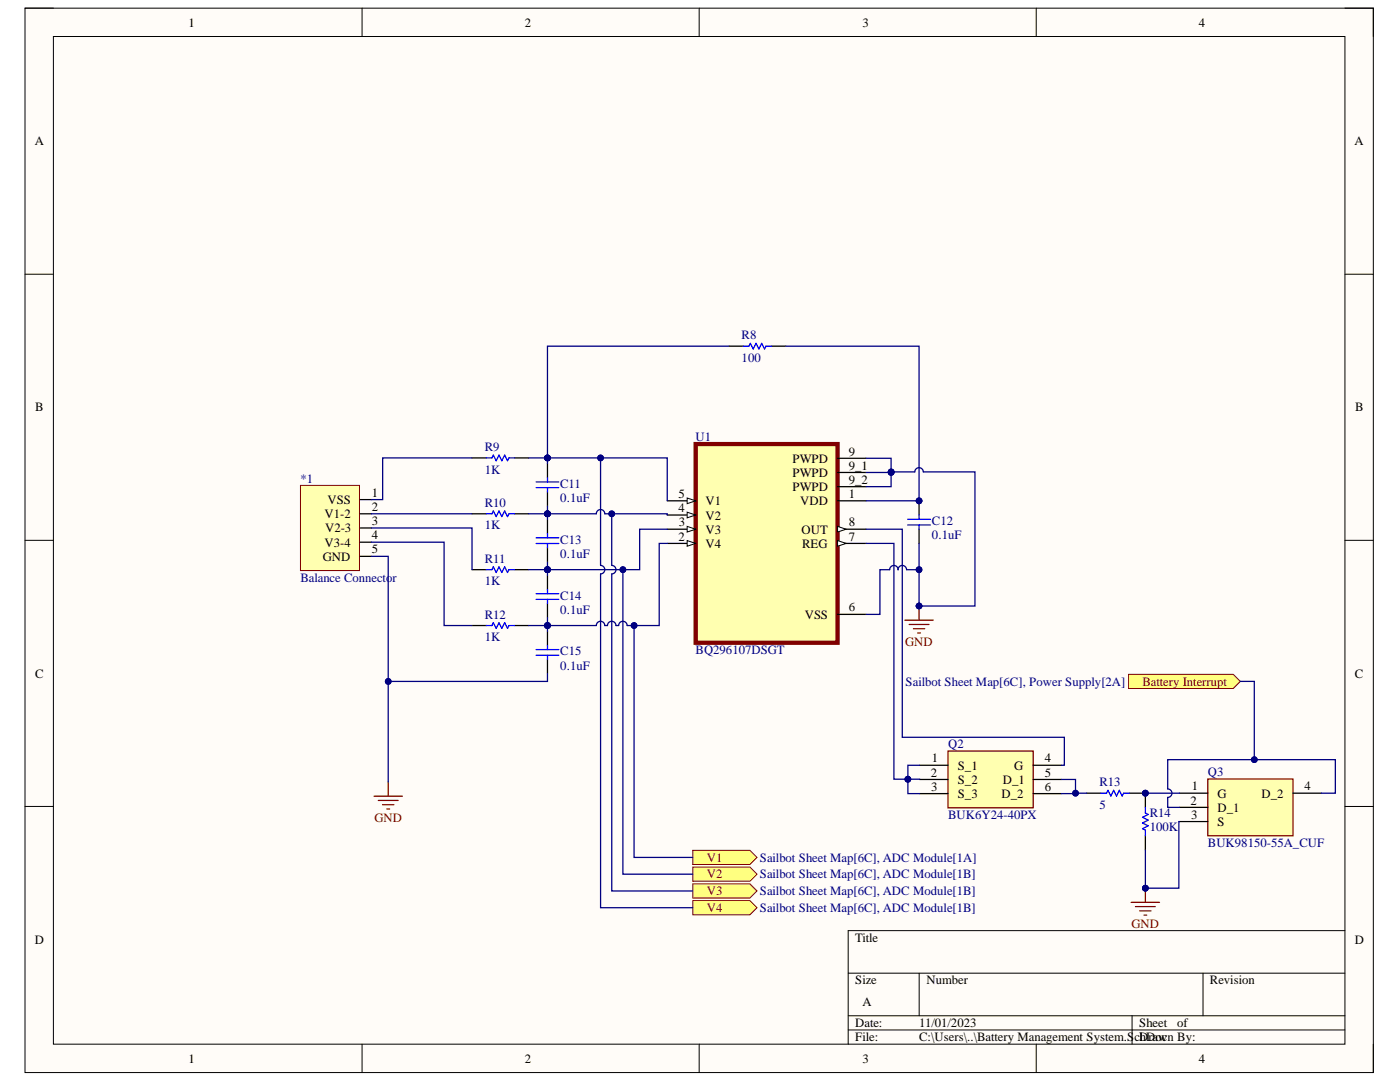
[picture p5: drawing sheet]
<svg xmlns="http://www.w3.org/2000/svg" width="279mm" height="216mm" viewBox="0 0 279 216" stroke-linecap="round" stroke-linejoin="round" font-family="sans-serif">
<defs><g id="words">
<g font-size="2.5">
<text x="37.6" y="5.3">1</text>
<text x="104.7" y="5.3">2</text>
<text x="172.1" y="5.3">3</text>
<text x="239.3" y="5.3">4</text>
<text x="6.9" y="29">A</text>
<text x="270.3" y="29">A</text>
<text x="7" y="82.1">B</text>
<text x="270.5" y="82.1">B</text>
<text x="158.2" y="92.3">PWPD</text>
<text x="158.2" y="95.1">PWPD</text>
<text x="169.4" y="90.9">9</text>
<text x="169.4" y="93.7">9_1</text>
<text x="65.4" y="100.5">VSS</text>
<text x="74.2" y="99.1">1</text>
<text x="74.2" y="102">2</text>
<text x="135.4" y="99.4">5</text>
<text x="140.8" y="100.8">V1</text>
<text x="158.2" y="98">PWPD</text>
<text x="159.7" y="100.8">VDD</text>
<text x="169.4" y="96.6">9_2</text>
<text x="169.4" y="99.4">1</text>
<text x="64.8" y="103.4">V1-2</text>
<text x="64.9" y="106.2">V2-3</text>
<text x="74.2" y="104.8">3</text>
<text x="74.2" y="107.6">4</text>
<text x="135.4" y="102.2">4</text>
<text x="135.4" y="107.9">2</text>
<text x="135.5" y="105">3</text>
<text x="140.8" y="103.7">V2</text>
<text x="140.8" y="106.5">V3</text>
<text x="159.9" y="106.5">OUT</text>
<text x="169.4" y="105">8</text>
<text x="169.4" y="107.9">7</text>
<text x="64.4" y="111.9">GND</text>
<text x="64.8" y="109.1">V3-4</text>
<text x="74.2" y="110.4">5</text>
<text x="140.8" y="109.3">V4</text>
<text x="160.1" y="109.3">REG</text>
<text x="160.6" y="123.5">VSS</text>
<text x="169.4" y="122">6</text>
<text x="7" y="135.2">C</text>
<text x="270.4" y="135.2">C</text>
<text x="185.7" y="155">2</text>
<text x="186" y="152.1">1</text>
<text x="191.1" y="153.6">S_1</text>
<text x="202.4" y="153.6">G</text>
<text x="208.5" y="152.1">4</text>
<text x="208.5" y="155">5</text>
<text x="185.8" y="157.8">3</text>
<text x="191.1" y="156.3">S_2</text>
<text x="191.1" y="159.2">S_3</text>
<text x="199.9" y="159.2">D_2</text>
<text x="200.1" y="156.3">D_1</text>
<text x="208.5" y="157.8">6</text>
<text x="237.6" y="160.6">2</text>
<text x="237.8" y="157.7">1</text>
<text x="243" y="159.1">G</text>
<text x="243" y="161.9">D_1</text>
<text x="251.8" y="159.1">D_2</text>
<text x="260.3" y="157.7">4</text>
<text x="237.8" y="163.4">3</text>
<text x="243" y="164.8">S</text>
<text x="6.9" y="188.3">D</text>
<text x="170.7" y="188">Title</text>
<text x="270.4" y="188.3">D</text>
<text x="170.7" y="196.4">Size</text>
<text x="184.9" y="196.4">Number</text>
<text x="241.5" y="196.4">Revision</text>
<text x="172.1" y="200.7">A</text>
<text x="170.7" y="205">Date:</text>
<text x="170.7" y="207.8">File:</text>
<text x="183.5" y="205">11/01/2023</text>
<text x="183.5" y="207.8">C:\Users\..\Battery Management System.S</text>
<text x="226.4" y="207.8">cDraw</text>
<text x="227.3" y="205">Sheet</text>
<text x="227.5" y="207.8">hDocn By:</text>
<text x="235" y="205">of</text>
<text x="37.6" y="212.1">1</text>
<text x="104.7" y="212.1">2</text>
<text x="172.1" y="212.1">3</text>
<text x="239.3" y="212.1">4</text>
</g>
<g font-size="2.5" fill="#000080">
<text x="148" y="67.6">R8</text>
<text x="148" y="72.2">100</text>
<text x="96.8" y="90">R9</text>
<text x="138.8" y="88">U1</text>
<text x="96.8" y="94.5">1K</text>
<text x="60" y="96.3">*1</text>
<text x="96.8" y="101.1">R10</text>
<text x="111.8" y="100.1">0.1uF</text>
<text x="111.8" y="97.3">C11</text>
<text x="96.8" y="105.6">1K</text>
<text x="186" y="107.6">0.1uF</text>
<text x="186" y="104.8">C12</text>
<text x="96.8" y="112.3">R11</text>
<text x="111.8" y="111.3">0.1uF</text>
<text x="111.8" y="108.5">C13</text>
<text x="60" y="116.1">Balance Connector</text>
<text x="96.8" y="116.8">1K</text>
<text x="111.8" y="119.6">C14</text>
<text x="96.8" y="123.5">R12</text>
<text x="111.8" y="122.4">0.1uF</text>
<text x="96.8" y="127.9">1K</text>
<text x="111.8" y="130.7">C15</text>
<text x="138.8" y="130.6">BQ296107DSGT</text>
<text x="111.8" y="133.6">0.1uF</text>
<text x="180.7" y="136.8">Sailbot Sheet Map[6C], Power Supply[2A]</text>
<text x="189.2" y="149.3">Q2</text>
<text x="241" y="154.9">Q3</text>
<text x="219.4" y="161.4">5</text>
<text x="219.4" y="156.9">R13</text>
<text x="189.2" y="163.4">BUK6Y24-40PX</text>
<text x="229.5" y="165.9">100K</text>
<text x="229.5" y="163.1">R14</text>
<text x="151.6" y="171.9">Sailbot Sheet Map[6C], ADC Module[1A]</text>
<text x="241" y="169">BUK98150-55A_CUF</text>
<text x="151.6" y="175.3">Sailbot Sheet Map[6C], ADC Module[1B]</text>
<text x="151.6" y="178.7">Sailbot Sheet Map[6C], ADC Module[1B]</text>
<text x="151.6" y="182">Sailbot Sheet Map[6C], ADC Module[1B]</text>
</g>
<g font-size="2.5" fill="#800000">
<text x="180.7" y="128.9">GND</text>
<text x="228" y="136.8">Battery Interrupt</text>
<text x="74.8" y="164">GND</text>
<text x="141.1" y="171.9">V1</text>
<text x="141.1" y="175.3">V2</text>
<text x="141.1" y="178.7">V3</text>
<text x="141.1" y="182">V4</text>
<text x="225.8" y="185.2">GND</text>
</g>
</g></defs>
<path d="M5 1.6h269.1v212.4h-269.1z" fill-rule="evenodd" fill="#fffcf8"/>
<path d="M5 1.6h269.1v212.4h-269.1z" fill="none" stroke="#000" stroke-width=".2"/>
<path d="M10.7 7.3h257.7v201.1h-257.7z" fill-rule="evenodd" fill="#fffcf8"/>
<g fill="none" stroke="#000" stroke-width=".2">
<path d="M5 1.6h5.7M10.7 7.3h257.7v201.1h-257.7zM72.3 1.6v5.7M139.5 1.6v5.7M206.8 1.6v5.7M268.4 1.6h5.7v5.7M5 54.7h5.7M268.4 54.7h5.7M5 107.8h5.7M268.4 107.8h5.7M5 160.9h5.7M268.4 160.9h5.7"/>
<path d="M169.3 194.2h99.1M183.4 194.2v8.5M240.1 194.2v8.5M268.4 185.7h-99.1v22.7M72.3 208.4v5.6M139.5 208.4v5.6M169.3 202.7h99.1M169.3 205.5h99.1M206.8 208.4v5.6M225.9 202.7v5.7M274.1 208.4v5.6"/>
</g>
<path d="M60 96.9h11.7v16.9h-11.7z" fill-rule="evenodd" fill="#ffffb0"/>
<path d="M60 96.9h11.7v16.9h-11.7z" fill="none" stroke="#800000" stroke-width=".2"/>
<g fill="none" stroke="#000" stroke-width=".25">
<path d="M71.9 99.7h2.2M94.2 91.4h2.8M102.7 91.4h2.8M109.3 92.5v2.8M109.3 98.2v2.8M71.9 102.5h2.2M71.9 105.4h2.2M71.9 108.2h2.2M71.9 111h2.2M94.2 102.5h2.8M94.2 113.7h2.8M102.7 102.5h2.8"/>
<path d="M102.7 113.7h2.8M109.3 103.6v2.9M109.3 109.3v2.8M109.3 114.8v2.8M94.2 124.8h2.8M102.7 124.8h2.8M109.3 120.4v2.9M109.3 125.9v2.9M109.3 131.6v2.8"/>
</g>
<g fill="none" stroke="#00f" stroke-width=".25">
<path d="M97 91.4h1.2l.3-.6 .5 1.1 .6-1.1 .6 1.1 .5-1.1 .6 1.1 .3-.5h1.1M107 96.2h4.5M107 97.3h4.5M109.3 95.3v.9M109.3 97.3v.9M97 102.5h1.2l.3-.5 .5 1.1 .6-1.1 .6 1.1 .5-1.1 .6 1.1 .3-.6h1.1M97 113.7h1.2l.3-.6 .5 1.1 .6-1.1 .6 1.1 .5-1.1 .6 1.1 .3-.5h1.1M107 107.3h4.5M107 108.5h4.5M107 118.5h4.5M107 119.6h4.5M109.3 106.5v.8"/>
<path d="M109.3 108.5v.8M109.3 117.6v.9M109.3 119.6v.8M97 124.8h1.2l.3-.5 .5 1.1 .6-1.1 .6 1.1 .5-1.1 .6 1.1 .3-.6h1.1M107 129.6h4.5M107 130.7h4.5M109.3 128.8v.8M109.3 130.7v.9"/>
</g>
<path d="M138.8 88.6h28.4v39.7h-28.4z" fill-rule="evenodd" fill="#ffffb0"/>
<path d="M138.8 88.6h28.4v39.7h-28.4z" fill="none" stroke="#800000" stroke-width=".85"/>
<path d="M133.2 99.9h5.6" fill="none" stroke="#000" stroke-width=".25"/>
<path d="M137.1 99.4l1.7 .5-1.7 .6z" fill="#f8fcff"/>
<path d="M137.1 99.4l1.7 .5-1.7 .6z" fill="none" stroke="#000" stroke-width=".2"/>
<path d="M133.2 102.8h5.6" fill="none" stroke="#000" stroke-width=".25"/>
<path d="M137.1 102.2l1.7 .6-1.7 .5z" fill="#f8fcff"/>
<path d="M137.1 102.2l1.7 .6-1.7 .5z" fill="none" stroke="#000" stroke-width=".2"/>
<path d="M133.2 105.6h5.6" fill="none" stroke="#000" stroke-width=".25"/>
<path d="M137.1 105l1.7 .6-1.7 .6z" fill="#f8fcff"/>
<path d="M137.1 105l1.7 .6-1.7 .6z" fill="none" stroke="#000" stroke-width=".2"/>
<path d="M133.2 108.4h5.6" fill="none" stroke="#000" stroke-width=".25"/>
<path d="M137.1 107.9l1.7 .5-1.7 .6z" fill="#f8fcff"/>
<path d="M137.1 107.9l1.7 .5-1.7 .6z" fill="none" stroke="#000" stroke-width=".2"/>
<path d="M167.2 91.4h5.6M167.2 94.3h5.6M167.2 97.1h5.6M167.2 99.9h5.6M167.2 105.6h5.6" fill="none" stroke="#000" stroke-width=".25"/>
<path d="M167.2 105l1.7 .6-1.7 .6z" fill="#f8fcff"/>
<path d="M167.2 105l1.7 .6-1.7 .6z" fill="none" stroke="#000" stroke-width=".2"/>
<path d="M167.2 108.4h5.6" fill="none" stroke="#000" stroke-width=".25"/>
<path d="M167.2 107.9l1.7 .5-1.7 .6z" fill="#f8fcff"/>
<path d="M167.2 107.9l1.7 .5-1.7 .6z" fill="none" stroke="#000" stroke-width=".2"/>
<path d="M145.5 69.1h2.8M154 69.1h2.8M167.2 122.6h5.6" fill="none" stroke="#000" stroke-width=".25"/>
<path d="M148.3 69.1h1.2l.2-.6 .6 1.1 .6-1.1 .5 1.1 .6-1.1 .6 1.1 .3-.5h1.1" fill="none" stroke="#00f" stroke-width=".25"/>
<path d="M74.6 158.9h5.7M75.5 159.7h4M77.5 156v2.9M76.3 160.6h2.3M77.2 161.4h.6" fill="none" stroke="#800000" stroke-width=".25"/>
<circle cx="183.4" cy="99.9" r=".57" fill="#000080"/>
<circle cx="183.4" cy="99.9" r=".57" fill="none" stroke="#000080" stroke-width=".2"/>
<path d="M183.4 99.9v2.9M183.4 105.6v2.8" fill="none" stroke="#000" stroke-width=".25"/>
<circle cx="183.4" cy="99.9" r=".57" fill="#000080"/>
<circle cx="183.4" cy="99.9" r=".57" fill="none" stroke="#000080" stroke-width=".2"/>
<path d="M181.1 103.6h4.6M181.1 104.8h4.6M183.4 102.8v.8M183.4 104.8v.8" fill="none" stroke="#00f" stroke-width=".25"/>
<path d="M180.6 123.7h5.7M181.4 124.6h4M182.3 125.4h2.3M183.1 126.3h.6M183.4 120.9v2.8" fill="none" stroke="#800000" stroke-width=".25"/>
<circle cx="183.4" cy="120.9" r=".57" fill="#000080"/>
<circle cx="183.4" cy="120.9" r=".57" fill="none" stroke="#000080" stroke-width=".2"/>
<path d="M189.2 149.9h17v11.3h-17z" fill-rule="evenodd" fill="#ffffb0"/>
<path d="M189.2 149.9h17v11.3h-17z" fill="none" stroke="#800000" stroke-width=".25"/>
<path d="M183.5 152.7h5.7M183.5 155.5h5.7M183.5 158.4h5.7M206.2 152.7h5.6M206.2 155.5h5.6M206.2 158.4h5.6M216.9 158.3h2.8M225.4 158.3h2.8" fill="none" stroke="#000" stroke-width=".25"/>
<path d="M219.7 158.3h1.1l.3-.6 .6 1.1 .6-1.1 .5 1.1 .6-1.1 .6 1.1 .2-.5h1.2" fill="none" stroke="#00f" stroke-width=".25"/>
<path d="M225.2 134.6h20.9l1.4 1.4-1.4 1.4h-20.9z" fill-rule="evenodd" fill="#ffff80"/>
<path d="M225.2 134.6h20.9l1.4 1.4-1.4 1.4h-20.9z" fill="none" stroke="#800000" stroke-width=".2"/>
<path d="M241 155.4h17v11.4h-17z" fill-rule="evenodd" fill="#ffffb0"/>
<path d="M241 155.4h17v11.4h-17z" fill="none" stroke="#800000" stroke-width=".25"/>
<path d="M235.4 158.3h5.6M258 158.3h5.7M235.4 161.1h5.6M235.4 163.9h5.6" fill="none" stroke="#000" stroke-width=".25"/>
<circle cx="228.6" cy="158.3" r=".57" fill="#000080"/>
<circle cx="228.6" cy="158.3" r=".57" fill="none" stroke="#000080" stroke-width=".2"/>
<path d="M228.6 158.3v2.8" fill="none" stroke="#000" stroke-width=".25"/>
<circle cx="228.6" cy="158.3" r=".57" fill="#000080"/>
<circle cx="228.6" cy="158.3" r=".57" fill="none" stroke="#000080" stroke-width=".2"/>
<path d="M228.6 166.8v2.8" fill="none" stroke="#000" stroke-width=".25"/>
<path d="M228.6 161.1v1.1l.5 .3-1.1 .6 1.1 .5-1.1 .6 1.1 .6-1.1 .6 .6 .2v1.2" fill="none" stroke="#00f" stroke-width=".25"/>
<path d="M228.6 177.2v2.9M225.8 180.1h5.6M226.6 180.9h4M227.4 181.8h2.3M228.3 182.6h.6" fill="none" stroke="#800000" stroke-width=".25"/>
<circle cx="228.6" cy="177.2" r=".57" fill="#000080"/>
<circle cx="228.6" cy="177.2" r=".57" fill="none" stroke="#000080" stroke-width=".2"/>
<path d="M138.2 169.7h11.5l1.4 1.4-1.4 1.4h-11.5z" fill-rule="evenodd" fill="#ffff80"/>
<path d="M138.2 169.7h11.5l1.4 1.4-1.4 1.4h-11.5z" fill="none" stroke="#800000" stroke-width=".2"/>
<path d="M138.3 173h11.4l1.4 1.4-1.4 1.4h-11.4z" fill-rule="evenodd" fill="#ffff80"/>
<path d="M138.3 173h11.4l1.4 1.4-1.4 1.4h-11.4z" fill="none" stroke="#800000" stroke-width=".2"/>
<path d="M138.3 176.4h11.4l1.4 1.4-1.4 1.4h-11.4z" fill-rule="evenodd" fill="#ffff80"/>
<path d="M138.3 176.4h11.4l1.4 1.4-1.4 1.4h-11.4z" fill="none" stroke="#800000" stroke-width=".2"/>
<path d="M138.3 179.7h11.4l1.4 1.4-1.4 1.4h-11.4z" fill-rule="evenodd" fill="#ffff80"/>
<path d="M138.3 179.7h11.4l1.4 1.4-1.4 1.4h-11.4z" fill="none" stroke="#800000" stroke-width=".2"/>
<path d="M94.2 91.4h-17.8v8.3h-2.3M74.1 105.4h20.1v8.3M74.1 108.2h14.5v16.6h5.6M74.1 102.5h20.1M109.3 123.3v1.5h-3.8" fill="none" stroke="#000080" stroke-width=".25"/>
<circle cx="109.3" cy="124.8" r=".57" fill="#000080"/>
<circle cx="109.3" cy="124.8" r=".57" fill="none" stroke="#000080" stroke-width=".2"/>
<path d="M109.3 112.1v1.6" fill="none" stroke="#000080" stroke-width=".25"/>
<circle cx="109.3" cy="113.7" r=".57" fill="#000080"/>
<circle cx="109.3" cy="113.7" r=".57" fill="none" stroke="#000080" stroke-width=".2"/>
<path d="M109.3 101v1.5" fill="none" stroke="#000080" stroke-width=".25"/>
<circle cx="109.3" cy="102.5" r=".57" fill="#000080"/>
<circle cx="109.3" cy="102.5" r=".57" fill="none" stroke="#000080" stroke-width=".2"/>
<path d="M109.3 134.4v1.6h-31.8" fill="none" stroke="#000080" stroke-width=".25"/>
<circle cx="77.5" cy="136" r=".57" fill="#000080"/>
<circle cx="77.5" cy="136" r=".57" fill="none" stroke="#000080" stroke-width=".2"/>
<path d="M109.3 91.4v1.1" fill="none" stroke="#000080" stroke-width=".25"/>
<circle cx="109.3" cy="91.4" r=".57" fill="#000080"/>
<circle cx="109.3" cy="91.4" r=".57" fill="none" stroke="#000080" stroke-width=".2"/>
<path d="M105.5 102.5h3.8" fill="none" stroke="#000080" stroke-width=".25"/>
<circle cx="109.3" cy="102.5" r=".57" fill="#000080"/>
<circle cx="109.3" cy="102.5" r=".57" fill="none" stroke="#000080" stroke-width=".2"/>
<path d="M109.3 102.5v1.1" fill="none" stroke="#000080" stroke-width=".25"/>
<circle cx="109.3" cy="102.5" r=".57" fill="#000080"/>
<circle cx="109.3" cy="102.5" r=".57" fill="none" stroke="#000080" stroke-width=".2"/>
<path d="M105.5 113.7h3.8" fill="none" stroke="#000080" stroke-width=".25"/>
<circle cx="109.3" cy="113.7" r=".57" fill="#000080"/>
<circle cx="109.3" cy="113.7" r=".57" fill="none" stroke="#000080" stroke-width=".2"/>
<path d="M109.3 113.7v1.1" fill="none" stroke="#000080" stroke-width=".25"/>
<circle cx="109.3" cy="113.7" r=".57" fill="#000080"/>
<circle cx="109.3" cy="113.7" r=".57" fill="none" stroke="#000080" stroke-width=".2"/>
<path d="M109.3 124.8v1.1" fill="none" stroke="#000080" stroke-width=".25"/>
<circle cx="109.3" cy="124.8" r=".57" fill="#000080"/>
<circle cx="109.3" cy="124.8" r=".57" fill="none" stroke="#000080" stroke-width=".2"/>
<path d="M105.5 91.4h27.7v8.5" fill="none" stroke="#000080" stroke-width=".25"/>
<circle cx="109.3" cy="91.4" r=".57" fill="#000080"/>
<circle cx="109.3" cy="91.4" r=".57" fill="none" stroke="#000080" stroke-width=".2"/>
<circle cx="109.3" cy="91.4" r=".57" fill="#000080"/>
<circle cx="109.3" cy="91.4" r=".57" fill="none" stroke="#000080" stroke-width=".2"/>
<circle cx="119.9" cy="91.4" r=".57" fill="#000080"/>
<circle cx="119.9" cy="91.4" r=".57" fill="none" stroke="#000080" stroke-width=".2"/>
<path d="M133.2 105.6h-5.5v8.1h-18.4" fill="none" stroke="#000080" stroke-width=".25"/>
<circle cx="124.3" cy="113.7" r=".57" fill="#000080"/>
<circle cx="124.3" cy="113.7" r=".57" fill="none" stroke="#000080" stroke-width=".2"/>
<circle cx="109.3" cy="113.7" r=".57" fill="#000080"/>
<circle cx="109.3" cy="113.7" r=".57" fill="none" stroke="#000080" stroke-width=".2"/>
<circle cx="109.3" cy="113.7" r=".57" fill="#000080"/>
<circle cx="109.3" cy="113.7" r=".57" fill="none" stroke="#000080" stroke-width=".2"/>
<path d="M145.5 69.1h-36.2v22.3" fill="none" stroke="#000080" stroke-width=".25"/>
<circle cx="109.3" cy="91.4" r=".57" fill="#000080"/>
<circle cx="109.3" cy="91.4" r=".57" fill="none" stroke="#000080" stroke-width=".2"/>
<path d="M156.8 69.1h26.6v30.8h-10.6" fill="none" stroke="#000080" stroke-width=".25"/>
<circle cx="183.4" cy="99.9" r=".57" fill="#000080"/>
<circle cx="183.4" cy="99.9" r=".57" fill="none" stroke="#000080" stroke-width=".2"/>
<path d="M177.8 94.3v2.8h-5" fill="none" stroke="#000080" stroke-width=".25"/>
<circle cx="177.8" cy="94.3" r=".56" fill="#000080"/>
<circle cx="177.8" cy="94.3" r=".56" fill="none" stroke="#000080" stroke-width=".2"/>
<path d="M172.8 91.4h5v2.8" fill="none" stroke="#000080" stroke-width=".25"/>
<circle cx="177.8" cy="94.2" r=".56" fill="#000080"/>
<circle cx="177.8" cy="94.2" r=".56" fill="none" stroke="#000080" stroke-width=".2"/>
<path d="M177.8 94.2v.1h-5" fill="none" stroke="#000080" stroke-width=".25"/>
<circle cx="177.8" cy="94.3" r=".56" fill="#000080"/>
<circle cx="177.8" cy="94.3" r=".56" fill="none" stroke="#000080" stroke-width=".2"/>
<circle cx="177.8" cy="94.2" r=".56" fill="#000080"/>
<circle cx="177.8" cy="94.2" r=".56" fill="none" stroke="#000080" stroke-width=".2"/>
<path d="M177.8 94.2h4.8a.85 .85 0 0 1 .8-.9 .85 .85 0 0 1 .9 .9h10.3v26.7h-11.2" fill="none" stroke="#000080" stroke-width=".25"/>
<circle cx="177.8" cy="94.2" r=".56" fill="#000080"/>
<circle cx="177.8" cy="94.2" r=".56" fill="none" stroke="#000080" stroke-width=".2"/>
<circle cx="183.4" cy="120.9" r=".57" fill="#000080"/>
<circle cx="183.4" cy="120.9" r=".57" fill="none" stroke="#000080" stroke-width=".2"/>
<path d="M183.4 108.4v12.5" fill="none" stroke="#000080" stroke-width=".25"/>
<circle cx="183.4" cy="120.9" r=".57" fill="#000080"/>
<circle cx="183.4" cy="120.9" r=".57" fill="none" stroke="#000080" stroke-width=".2"/>
<circle cx="183.4" cy="113.7" r=".57" fill="#000080"/>
<circle cx="183.4" cy="113.7" r=".57" fill="none" stroke="#000080" stroke-width=".2"/>
<path d="M74.1 111h3.4v45" fill="none" stroke="#000080" stroke-width=".25"/>
<circle cx="77.5" cy="136" r=".57" fill="#000080"/>
<circle cx="77.5" cy="136" r=".57" fill="none" stroke="#000080" stroke-width=".2"/>
<path d="M172.8 108.4h5.6v47.1h5.1" fill="none" stroke="#000080" stroke-width=".25"/>
<circle cx="181.2" cy="155.5" r=".57" fill="#000080"/>
<circle cx="181.2" cy="155.5" r=".57" fill="none" stroke="#000080" stroke-width=".2"/>
<path d="M183.5 152.7h-2.3v2.8" fill="none" stroke="#000080" stroke-width=".25"/>
<circle cx="181.2" cy="155.5" r=".57" fill="#000080"/>
<circle cx="181.2" cy="155.5" r=".57" fill="none" stroke="#000080" stroke-width=".2"/>
<path d="M181.2 155.5v2.9h2.3" fill="none" stroke="#000080" stroke-width=".25"/>
<circle cx="181.2" cy="155.5" r=".57" fill="#000080"/>
<circle cx="181.2" cy="155.5" r=".57" fill="none" stroke="#000080" stroke-width=".2"/>
<path d="M172.8 105.6h7.3v41.5h32.3v5.6h-.6M211.8 155.5h2.8v2.8" fill="none" stroke="#000080" stroke-width=".25"/>
<circle cx="214.6" cy="158.3" r=".57" fill="#000080"/>
<circle cx="214.6" cy="158.3" r=".57" fill="none" stroke="#000080" stroke-width=".2"/>
<path d="M228.2 158.3h7.2" fill="none" stroke="#000080" stroke-width=".25"/>
<circle cx="228.6" cy="158.3" r=".57" fill="#000080"/>
<circle cx="228.6" cy="158.3" r=".57" fill="none" stroke="#000080" stroke-width=".2"/>
<path d="M263.7 158.3h2.8v-6.7h-33.5v5.8a.85 .85 0 0 1 .9 .9 .85 .85 0 0 1-.9 .8v2h2.4" fill="none" stroke="#000080" stroke-width=".25"/>
<circle cx="250.3" cy="151.6" r=".56" fill="#000080"/>
<circle cx="250.3" cy="151.6" r=".56" fill="none" stroke="#000080" stroke-width=".2"/>
<path d="M216.9 158.3l-5.1 .1" fill="none" stroke="#000080" stroke-width=".25"/>
<circle cx="214.6" cy="158.3" r=".57" fill="#000080"/>
<circle cx="214.6" cy="158.3" r=".57" fill="none" stroke="#000080" stroke-width=".2"/>
<path d="M235.4 163.9h-.1v13.3h-6.7" fill="none" stroke="#000080" stroke-width=".25"/>
<circle cx="228.6" cy="177.2" r=".57" fill="#000080"/>
<circle cx="228.6" cy="177.2" r=".57" fill="none" stroke="#000080" stroke-width=".2"/>
<path d="M228.6 169.6v7.6" fill="none" stroke="#000080" stroke-width=".25"/>
<circle cx="228.6" cy="177.2" r=".57" fill="#000080"/>
<circle cx="228.6" cy="177.2" r=".57" fill="none" stroke="#000080" stroke-width=".2"/>
<path d="M247.5 136h2.8v15.6" fill="none" stroke="#000080" stroke-width=".25"/>
<circle cx="250.3" cy="151.6" r=".56" fill="#000080"/>
<circle cx="250.3" cy="151.6" r=".56" fill="none" stroke="#000080" stroke-width=".2"/>
<path d="M183.4 113.7h-2.5a.84 .84 0 0 0-.8-.9 .84 .84 0 0 0-.9 .9 .85 .85 0 0 0-.8-.9 .85 .85 0 0 0-.8 .9h-2v8.9h-2.8" fill="none" stroke="#000080" stroke-width=".25"/>
<circle cx="183.4" cy="113.7" r=".57" fill="#000080"/>
<circle cx="183.4" cy="113.7" r=".57" fill="none" stroke="#000080" stroke-width=".2"/>
<path d="M119.9 91.4v21.4a.85 .85 0 0 1 .8 .9 .85 .85 0 0 1-.8 .8v66.6h18.4" fill="none" stroke="#000080" stroke-width=".25"/>
<circle cx="119.9" cy="91.4" r=".57" fill="#000080"/>
<circle cx="119.9" cy="91.4" r=".57" fill="none" stroke="#000080" stroke-width=".2"/>
<path d="M124.3 113.7v60.7h14" fill="none" stroke="#000080" stroke-width=".25"/>
<circle cx="124.3" cy="113.7" r=".57" fill="#000080"/>
<circle cx="124.3" cy="113.7" r=".57" fill="none" stroke="#000080" stroke-width=".2"/>
<path d="M122.1 102.5v10.3a.85 .85 0 0 1 .8 .9 .85 .85 0 0 1-.8 .8v63.3h16.2" fill="none" stroke="#000080" stroke-width=".25"/>
<circle cx="122.1" cy="102.5" r=".57" fill="#000080"/>
<circle cx="122.1" cy="102.5" r=".57" fill="none" stroke="#000080" stroke-width=".2"/>
<path d="M126.5 124.8v46.3h11.7" fill="none" stroke="#000080" stroke-width=".25"/>
<circle cx="126.5" cy="124.8" r=".57" fill="#000080"/>
<circle cx="126.5" cy="124.8" r=".57" fill="none" stroke="#000080" stroke-width=".2"/>
<path d="M109.3 102.5h9.7a.85 .85 0 0 1 .9-.8 .85 .85 0 0 1 .8 .8h12.5v.3" fill="none" stroke="#000080" stroke-width=".25"/>
<circle cx="109.3" cy="102.5" r=".57" fill="#000080"/>
<circle cx="109.3" cy="102.5" r=".57" fill="none" stroke="#000080" stroke-width=".2"/>
<circle cx="109.3" cy="102.5" r=".57" fill="#000080"/>
<circle cx="109.3" cy="102.5" r=".57" fill="none" stroke="#000080" stroke-width=".2"/>
<circle cx="122.1" cy="102.5" r=".57" fill="#000080"/>
<circle cx="122.1" cy="102.5" r=".57" fill="none" stroke="#000080" stroke-width=".2"/>
<path d="M133.2 108.4h-1.6v16.4h-6.4a.85 .85 0 0 0-.9-.8 .85 .85 0 0 0-.8 .8h-.6a.85 .85 0 0 0-.8-.8 .85 .85 0 0 0-.9 .8h-.5a.85 .85 0 0 0-.8-.8 .85 .85 0 0 0-.9 .8h-9.7" fill="none" stroke="#000080" stroke-width=".25"/>
<circle cx="126.5" cy="124.8" r=".57" fill="#000080"/>
<circle cx="126.5" cy="124.8" r=".57" fill="none" stroke="#000080" stroke-width=".2"/>
<circle cx="109.3" cy="124.8" r=".57" fill="#000080"/>
<circle cx="109.3" cy="124.8" r=".57" fill="none" stroke="#000080" stroke-width=".2"/>
<circle cx="109.3" cy="124.8" r=".57" fill="#000080"/>
<circle cx="109.3" cy="124.8" r=".57" fill="none" stroke="#000080" stroke-width=".2"/>
<use href="#words"/>
</svg>
